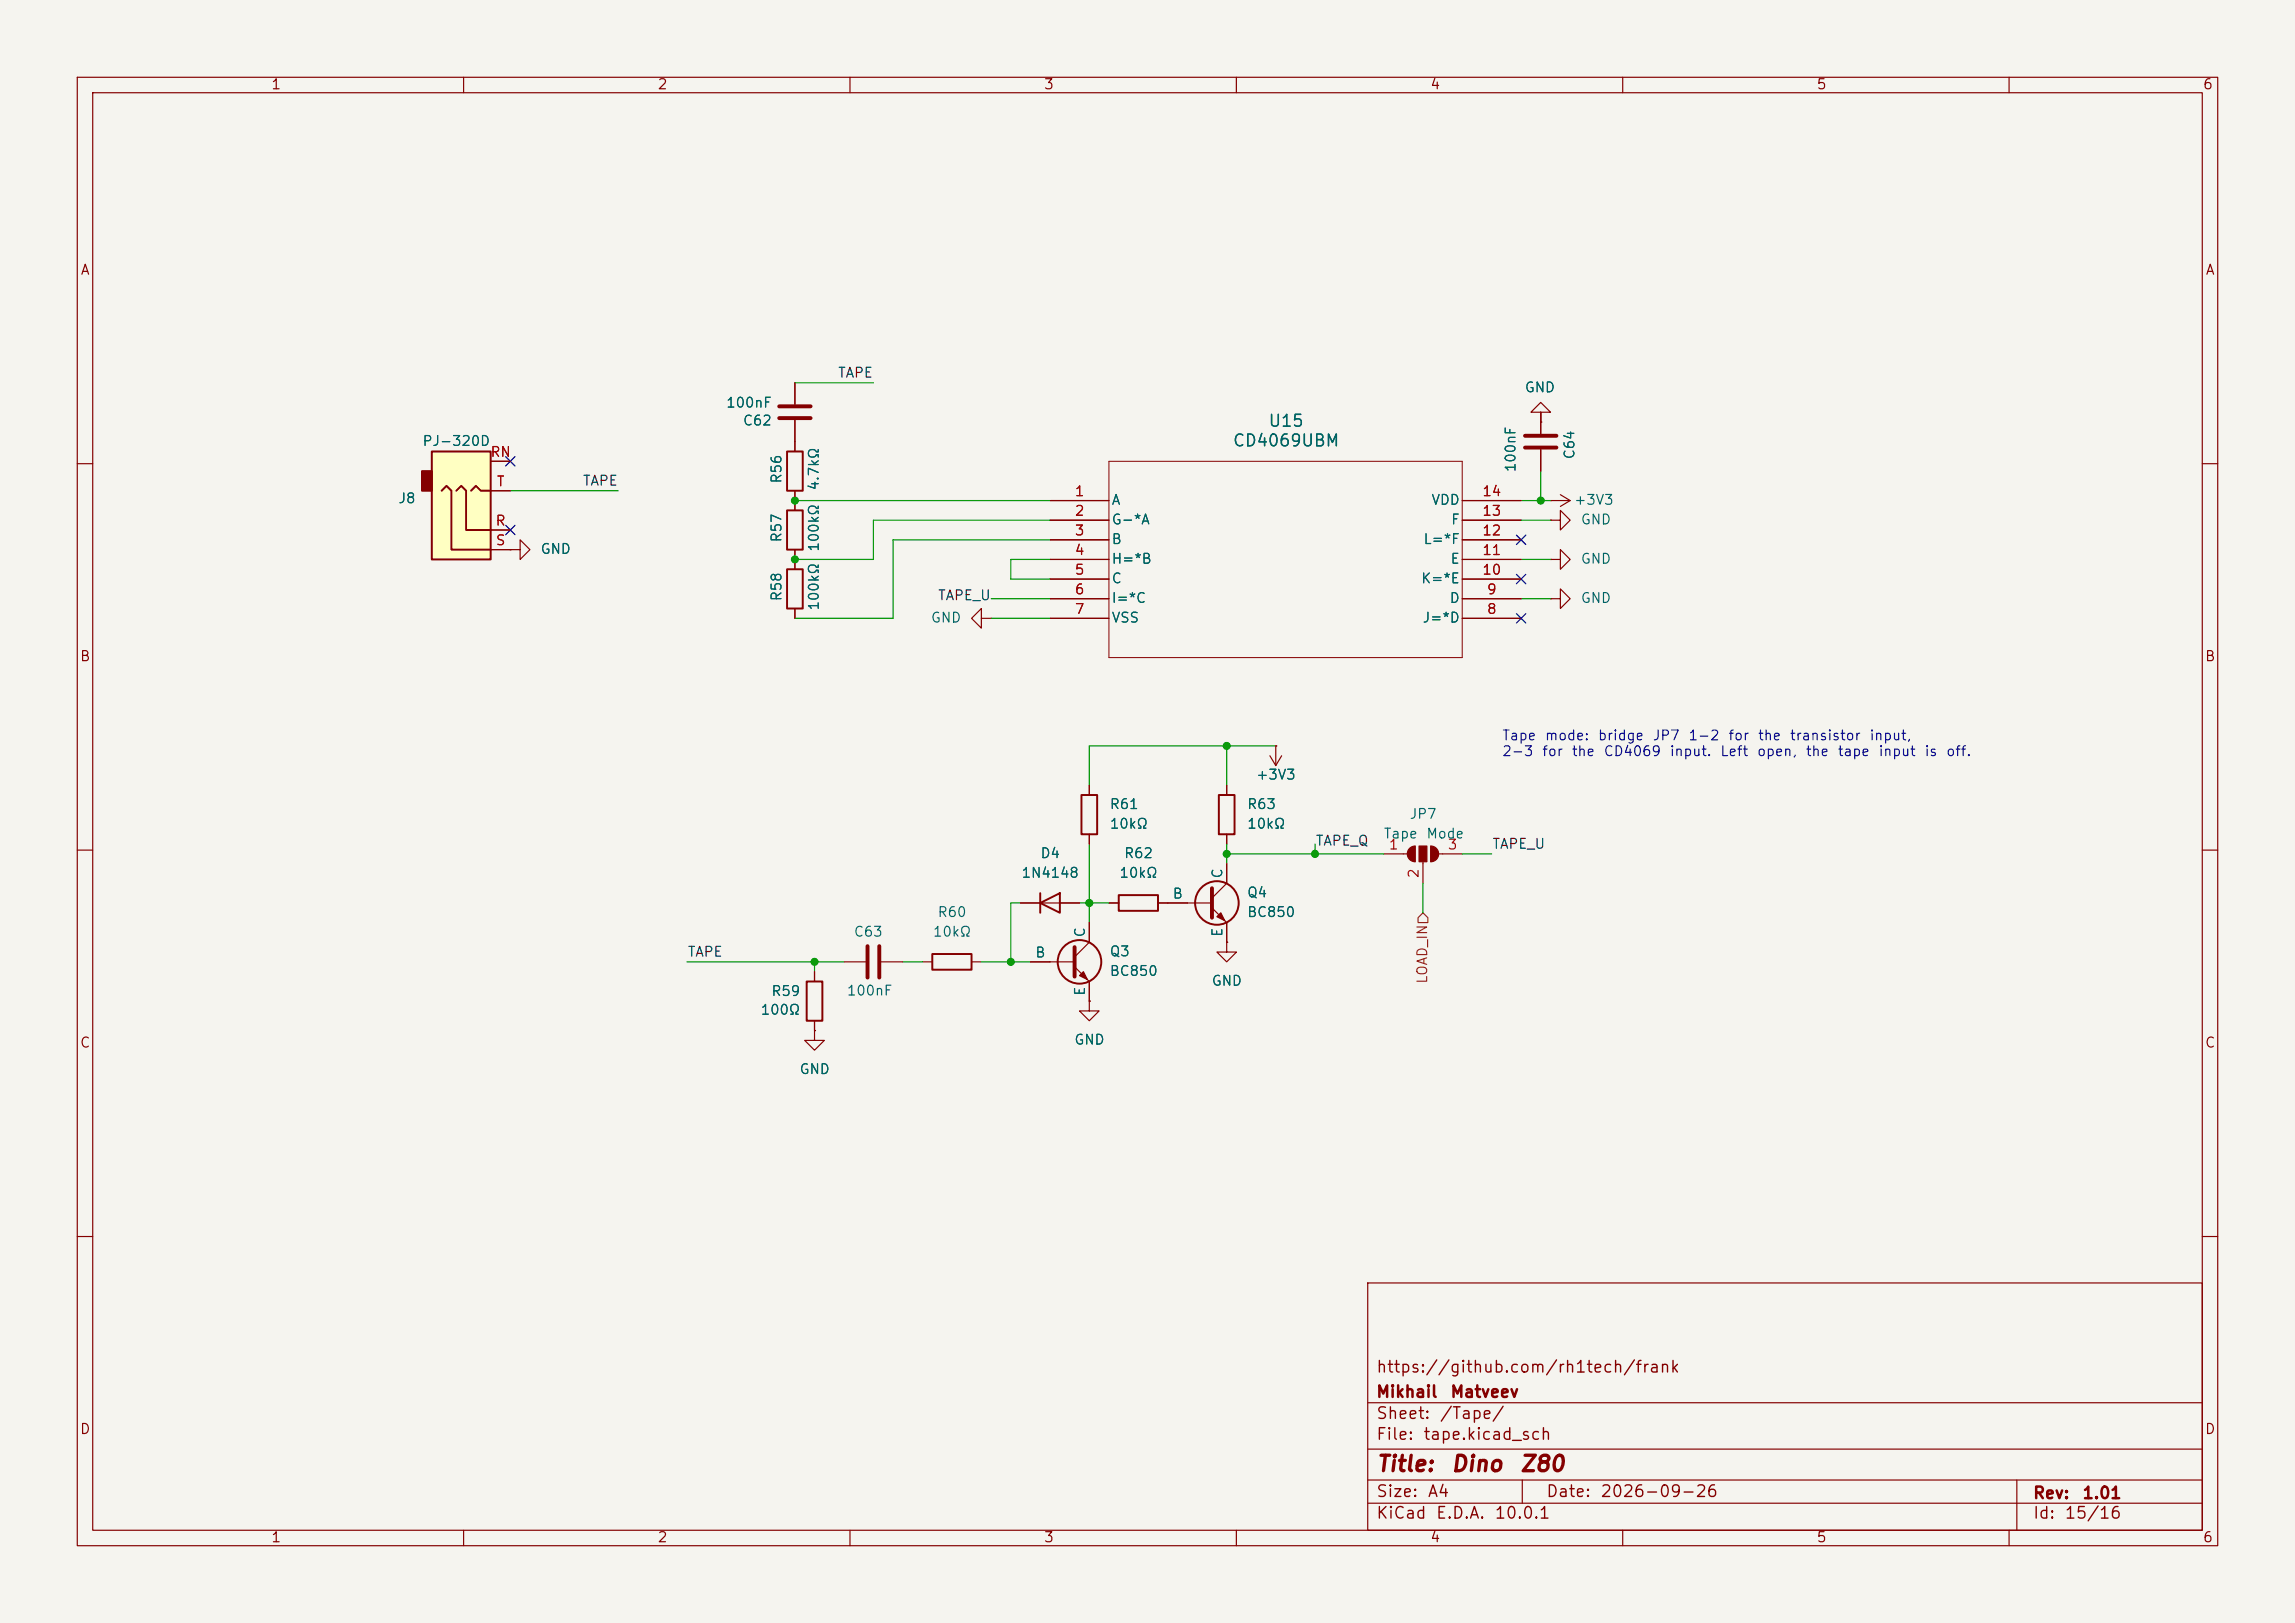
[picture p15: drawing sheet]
<svg xmlns="http://www.w3.org/2000/svg" width="297mm" height="210mm" viewBox="0 0 297 210" stroke-linecap="round" stroke-linejoin="round" font-family="sans-serif">
<defs><g id="words">
<g font-size="2" fill="#840000">
<text x="178" y="190.9">Title:</text>
<text x="187.7" y="190.9">Dino</text>
<text x="196.6" y="190.9">Z80</text>
</g>
<g font-size="1.5" fill="#006464">
<text x="159.4" y="58.1">CD4069UBM</text>
<text x="164" y="55.6">U15</text>
</g>
<g font-size="1.5" fill="#840000">
<text x="178" y="178">https://github.com/rh1tech/frank</text>
<text x="178" y="184">Sheet:</text>
<text x="178" y="181.2">Mikhail</text>
<text x="186.2" y="184">/Tape/</text>
<text x="187.6" y="181.2">Matveev</text>
<text x="178" y="186.7">File:</text>
<text x="184.1" y="186.7">tape.kicad_sch</text>
<text x="178" y="196.9">KiCad</text>
<text x="178" y="194.1">Size:</text>
<text x="184.7" y="194.1">A4</text>
<text x="185.7" y="196.9">E.D.A.</text>
<text x="193.3" y="196.9">10.0.1</text>
<text x="200" y="194.1">Date:</text>
<text x="207" y="194.1">2026-09-26</text>
<text x="263" y="194.3">Rev:</text>
<text x="263" y="196.9">Id:</text>
<text x="267.1" y="196.9">15/16</text>
<text x="269.4" y="194.3">1.01</text>
</g>
<g font-size="1.3" fill="#840000">
<text x="35" y="11.9">1</text>
<text x="85" y="11.9">2</text>
<text x="135" y="11.9">3</text>
<text x="185" y="11.9">4</text>
<text x="235" y="11.9">5</text>
<text x="285" y="11.9">6</text>
<text x="10.3" y="35.9">A</text>
<text x="285.3" y="35.9">A</text>
<text x="10.3" y="85.9">B</text>
<text x="285.3" y="85.9">B</text>
<text x="10.3" y="135.9">C</text>
<text x="285.3" y="135.9">C</text>
<text x="10.3" y="185.9">D</text>
<text x="285.3" y="185.9">D</text>
<text x="35" y="199.9">1</text>
<text x="85" y="199.9">2</text>
<text x="135" y="199.9">3</text>
<text x="185" y="199.9">4</text>
<text x="235" y="199.9">5</text>
<text x="285" y="199.9">6</text>
</g>
<g font-size="1.3" fill="#006464">
<text x="93.9" y="53.1">100nF</text>
<text x="197.2" y="51.1">GND</text>
<text x="54.6" y="58">PJ-320D</text>
<text x="96" y="55.4">C62</text>
<text x="204.1" y="59.5" transform="rotate(-90 204.1 59.5)">C64</text>
<text x="51.5" y="65.4">J8</text>
<text x="101.4" y="62.7" transform="rotate(-90 101.4 62.7)">R56</text>
<text x="106.3" y="63.6" transform="rotate(-90 106.3 63.6)">4.7kΩ</text>
<text x="143.8" y="65.6">A</text>
<text x="185.1" y="65.6">VDD</text>
<text x="196.4" y="61.2" transform="rotate(-90 196.4 61.2)">100nF</text>
<text x="203.6" y="65.6">+3V3</text>
<text x="69.9" y="72">GND</text>
<text x="101.4" y="70.3" transform="rotate(-90 101.4 70.3)">R57</text>
<text x="106.3" y="71.5" transform="rotate(-90 106.3 71.5)">100kΩ</text>
<text x="143.8" y="68.2">G-*A</text>
<text x="143.8" y="70.7">B</text>
<text x="184.1" y="70.7">L=*F</text>
<text x="187.7" y="68.2">F</text>
<text x="204.5" y="68.2">GND</text>
<text x="101.4" y="77.9" transform="rotate(-90 101.4 77.9)">R58</text>
<text x="143.8" y="73.3">H=*B</text>
<text x="143.8" y="75.8">C</text>
<text x="183.8" y="75.8">K=*E</text>
<text x="187.6" y="73.3">E</text>
<text x="204.5" y="73.3">GND</text>
<text x="106.3" y="79.1" transform="rotate(-90 106.3 79.1)">100kΩ</text>
<text x="120.4" y="80.9">GND</text>
<text x="143.8" y="78.3">I=*C</text>
<text x="143.8" y="80.9">VSS</text>
<text x="184" y="80.9">J=*D</text>
<text x="187.5" y="78.3">D</text>
<text x="204.5" y="78.3">GND</text>
<text x="162.5" y="101.2">+3V3</text>
<text x="143.5" y="107.5">10kΩ</text>
<text x="143.5" y="105">R61</text>
<text x="161.3" y="107.5">10kΩ</text>
<text x="161.3" y="105">R63</text>
<text x="182.3" y="106.3">JP7</text>
<text x="132.1" y="113.9">1N4148</text>
<text x="134.5" y="111.4">D4</text>
<text x="144.8" y="113.9">10kΩ</text>
<text x="145.4" y="111.4">R62</text>
<text x="158.5" y="113.8" transform="rotate(-90 158.5 113.8)">C</text>
<text x="179" y="108.8">Tape</text>
<text x="184.5" y="108.8">Mode</text>
<text x="121.2" y="119">R60</text>
<text x="151.7" y="116.6">B</text>
<text x="161.3" y="119">BC850</text>
<text x="161.3" y="116.4">Q4</text>
<text x="110.4" y="121.5">C63</text>
<text x="120.6" y="121.5">10kΩ</text>
<text x="133.9" y="124.2">B</text>
<text x="140.7" y="121.4" transform="rotate(-90 140.7 121.4)">C</text>
<text x="143.5" y="124.1">Q3</text>
<text x="158.5" y="121.3" transform="rotate(-90 158.5 121.3)">E</text>
<text x="98.3" y="131.6">100Ω</text>
<text x="99.7" y="129.2">R59</text>
<text x="109.5" y="129.1">100nF</text>
<text x="140.7" y="128.9" transform="rotate(-90 140.7 128.9)">E</text>
<text x="143.5" y="126.6">BC850</text>
<text x="156.7" y="127.9">GND</text>
<text x="138.9" y="135.5">GND</text>
<text x="103.4" y="139.3">GND</text>
</g>
<g font-size="1.3" fill="#0f0f0f">
<text x="108.4" y="49.2">TAPE</text>
<text x="75.3" y="63.2">TAPE</text>
<text x="121.3" y="78">TAPE_U</text>
<text x="170.2" y="109.7">TAPE_Q</text>
<text x="193" y="110.1">TAPE_U</text>
<text x="88.9" y="124.1">TAPE</text>
</g>
<g font-size="1.3" fill="#a90000">
<text x="63.4" y="59.4">RN</text>
<text x="64.2" y="63.2">T</text>
<text x="139" y="64.5">1</text>
<text x="191.7" y="64.5">14</text>
<text x="64" y="68.3">R</text>
<text x="64.1" y="70.9">S</text>
<text x="139" y="67.1">2</text>
<text x="139" y="69.6">3</text>
<text x="191.7" y="69.6">12</text>
<text x="191.7" y="67.1">13</text>
<text x="139" y="72.1">4</text>
<text x="139" y="74.7">5</text>
<text x="139" y="77.2">6</text>
<text x="191.7" y="74.7">10</text>
<text x="191.7" y="72.1">11</text>
<text x="192.3" y="77.2">9</text>
<text x="139" y="79.8">7</text>
<text x="192.3" y="79.8">8</text>
<text x="179.6" y="110.2">1</text>
<text x="183.9" y="113.7" transform="rotate(-90 183.9 113.7)">2</text>
<text x="187.3" y="110.2">3</text>
</g>
<g font-size="1.3" fill="#0000c2">
<text x="194.3" y="96.1">Tape</text>
<text x="194.3" y="98.2">2-3</text>
<text x="199.5" y="98.2">for</text>
<text x="199.8" y="96.1">mode:</text>
<text x="203.3" y="98.2">the</text>
<text x="206.7" y="96.1">bridge</text>
<text x="207.4" y="98.2">CD4069</text>
<text x="213.8" y="96.1">JP7</text>
<text x="216" y="98.2">input.</text>
<text x="218.4" y="96.1">1-2</text>
<text x="222.5" y="98.2">Left</text>
<text x="223.6" y="96.1">for</text>
<text x="227.3" y="98.2">open,</text>
<text x="227.4" y="96.1">the</text>
<text x="231.5" y="96.1">transistor</text>
<text x="233.6" y="98.2">the</text>
<text x="237.7" y="98.2">tape</text>
<text x="241.8" y="96.1">input,</text>
<text x="243" y="98.2">input</text>
<text x="249" y="98.2">is</text>
<text x="251.8" y="98.2">off.</text>
</g>
<text font-size="1.3" fill="#725600" x="185" y="127.4" transform="rotate(-90 185 127.4)">LOAD_IN</text>
</g></defs>
<path d="M0 0h297v210h-297z" fill="#f5f4ef" stroke="#f5f4ef" stroke-width=".13"/>
<g fill="none" stroke="#840000" stroke-width=".15">
<path d="M10 10h277v190h-277zM12 12h273v186h-273zM60 10v2M110 10v2M160 10v2M210 10v2M260 10v2M10 60h2M285 60h2M10 110h2M285 110h2M10 160h2"/>
<path d="M177 166h108v32h-108zM285 160h2M60 198v2M110 198v2M160 198v2M177 194.5h108M177 191.5h108M177 187.5h108M177 181.5h108M197 191.5v3M210 198v2M260 198v2"/>
<path d="M261 191.5v6.5"/>
</g>
<path d="M55.9 58.4h7.6v14h-7.6z" fill="#ffffc2"/>
<path d="M54.6 61h1.3v2.5h-1.3z" fill="#840000" stroke="#840000" stroke-width=".25"/>
<g fill="none" stroke="#840000" stroke-width=".25">
<path d="M55.9 58.4h7.6v14h-7.6zM101.9 58.4h2v5.1h-2zM57.1 63.5l.7-.6 .6 .6v7.6h5.1M59.1 63.5l.6-.6 .6 .6v5.1h3.2M61 63.5l.6-.6 .6 .6h1.3M101.9 66h2v5.1h-2zM101.9 73.7h2v5h-2zM134.6 116.8l2.6-1.2v2.5zM134.6 115.6v2.5M140 102.9h2v5.1h-2zM144.8 115.8h5.1v2.1h-5.1zM157.7 102.9h2.1v5.1h-2.1z"/>
<path d="M104.4 127h2v5.1h-2zM120.6 123.4h5.1v2.1h-5.1z"/>
<circle cx="157.5" cy="116.8" r="2.82"/>
<circle cx="139.7" cy="124.5" r="2.82"/>
</g>
<g fill="none" stroke="#840000" stroke-width=".15">
<path d="M63.5 59.7h2.5M102.9 49.5v2.8M102.9 54.4v4M199.4 54.6v-1.3h-1.3l1.3-1.2 1.3 1.2h-1.3v2.8M199.4 54.6h.1M199.4 58.2v2.8M63.5 68.6h2.5M63.5 71.1h2.5M63.5 63.5h2.5M66 71.1h1.3v-1.2l1.3 1.2-1.3 1.3v-1.3M66 71.1h.1M102.9 63.5v2.5"/>
<path d="M102.9 71.1v2.6M102.9 78.7v1.3M135.9 64.8h7.6M135.9 67.3h7.6M135.9 69.9h7.6M135.9 72.4h7.6M135.9 74.9h7.6M135.9 77.5h7.6M189.2 64.8h7.6M189.2 67.3h7.6M189.2 69.9h7.6M189.2 72.4h7.6"/>
<path d="M189.2 74.9h7.6M189.2 77.5h7.6M200.7 67.3h1.2v-1.3l1.3 1.3-1.3 1.3v-1.3M200.7 67.3h.1M200.7 77.5h1.2v-1.3l1.3 1.3-1.3 1.2v-1.2M200.7 77.5h.1M200.7 72.4h1.2v-1.3l1.3 1.3-1.3 1.3v-1.3M200.7 72.4h.1M200.7 64.8h.1M200.7 64.8h2.5M201.9 64l1.3 .8M203.2 64.8l-1.3 .7"/>
<path d="M127 80v-1.3l-1.3 1.3 1.3 1.3v-1.3h1.3M128.3 80h.1M135.9 80h7.6M164.3 97.8l.8 1.3M165.1 96.5h.1M165.1 96.5v2.6M165.9 97.8l-.8 1.3M189.2 80h7.6M132.1 116.8h7.6M141 119.4v2.5l-1.9 1.9M141 101.6v1.3M141 108v1.2"/>
<path d="M143.5 116.8h1.3M149.9 116.8h6.9M156.8 117.5l1.9 1.9v2.5M158.7 111.8v2.5l-1.9 1.9M158.7 101.6v1.3M158.7 108v1.2M179.1 110.5h3M183.1 109.5v2M184.1 111.5v2.8M185.2 109.5v2M186.2 110.5h3M105.4 133.4v1.2h1.3l-1.3 1.3-1.3-1.3h1.3"/>
<path d="M105.4 133.4h.1M105.4 125.7v1.3M105.4 132.1v1.3M109.2 124.5h2.8M114 124.5h2.8M119.4 124.5h1.2M125.7 124.5h1.3M133.3 124.5h5.8M139.1 125.1l1.9 1.9v2.5M141 129.5v1.3h1.2l-1.2 1.3-1.3-1.3h1.3M141 129.5h.1M158.7 121.9v1.3h1.3l-1.3 1.3-1.2-1.3h1.2"/>
<path d="M158.7 121.9h.1"/>
</g>
<path d="M100.8 54.1h4.1M100.8 52.6h4.1M197.4 57.9h4M197.4 56.4h4M156.8 114.9v3.8M112.3 122.4v4.1M113.8 122.4v4.1M139.1 122.6v3.8" fill="none" stroke="#840000" stroke-width=".51"/>
<g fill="#840000" stroke="#840000" stroke-width=".15">
<path d="M139.7 126.2l.5-.5 .5 1z"/>
<path d="M157.5 118.6l.5-.5 .5 1z"/>
<path d="M182.4 109.8l.4-.3h.3v2a1.02 1.02 0 0 1-.9-.6 1.02 1.02 0 0 1 .2-1.1z"/>
<path d="M183.6 109.5h1.1v2h-1.1z"/>
<path d="M185.2 109.5a1.02 1.02 0 0 1 1 1 1.02 1.02 0 0 1-1 1z"/>
</g>
<path d="M143.5 59.7h45.7v25.4h-45.7z" fill="none" stroke="#840000" stroke-width=".13"/>
<path d="M184.1 118.1l.7 .6v.7h-1.3v-.7z" fill="none" stroke="#725600" stroke-width=".15"/>
<g fill="none" stroke="#009600" stroke-width=".15">
<path d="M102.9 49.5h10.1M199.4 53.3v1.3M66 63.5h14M102.9 64.8h33M128.3 77.5h7.6M135.9 69.9h-20.3v10.1h-12.7M135.9 67.3h-22.9v5.1h-10.1M135.9 72.4h-5.1v2.5h5.1M196.8 77.5h3.9M196.8 64.8h3.9M196.8 67.3h3.9M196.8 72.4h3.9"/>
<path d="M199.4 61v3.8M128.3 80h7.6M158.7 96.5v5.1M165.1 96.5h-24.1v5.1M132.1 116.8h-1.3v7.7M139.7 116.8h3.8M141 109.2v10.2M158.7 109.2v2.6M158.7 110.5h20.4M170.2 109.2v1.3M184.1 114.3v3.8M189.2 110.5h3.8"/>
<path d="M88.9 124.5h20.3M105.4 124.5v1.2M116.8 124.5h2.6M127 124.5h6.3"/>
</g>
<path d="M65.4 59.1l1.2 1.2M66.6 59.1l-1.2 1.2M65.4 68l1.2 1.2M66.6 68l-1.2 1.2M196.2 79.4l1.3 1.2M196.2 69.2l1.3 1.3M196.2 74.3l1.3 1.2M197.5 79.4l-1.3 1.2M197.5 69.2l-1.3 1.3M197.5 74.3l-1.3 1.2" fill="none" stroke="#000084" stroke-width=".15"/>
<g fill="#009600" stroke="#009600" stroke-width=".13">
<circle cx="158.7" cy="110.5" r=".46"/>
<circle cx="199.4" cy="64.8" r=".46"/>
<circle cx="170.2" cy="110.5" r=".46"/>
<circle cx="158.7" cy="96.5" r=".46"/>
<circle cx="102.9" cy="72.4" r=".46"/>
<circle cx="102.9" cy="64.8" r=".46"/>
<circle cx="105.4" cy="124.5" r=".46"/>
<circle cx="141" cy="116.8" r=".46"/>
<circle cx="130.8" cy="124.5" r=".46"/>
</g>
<use href="#words"/>
</svg>
